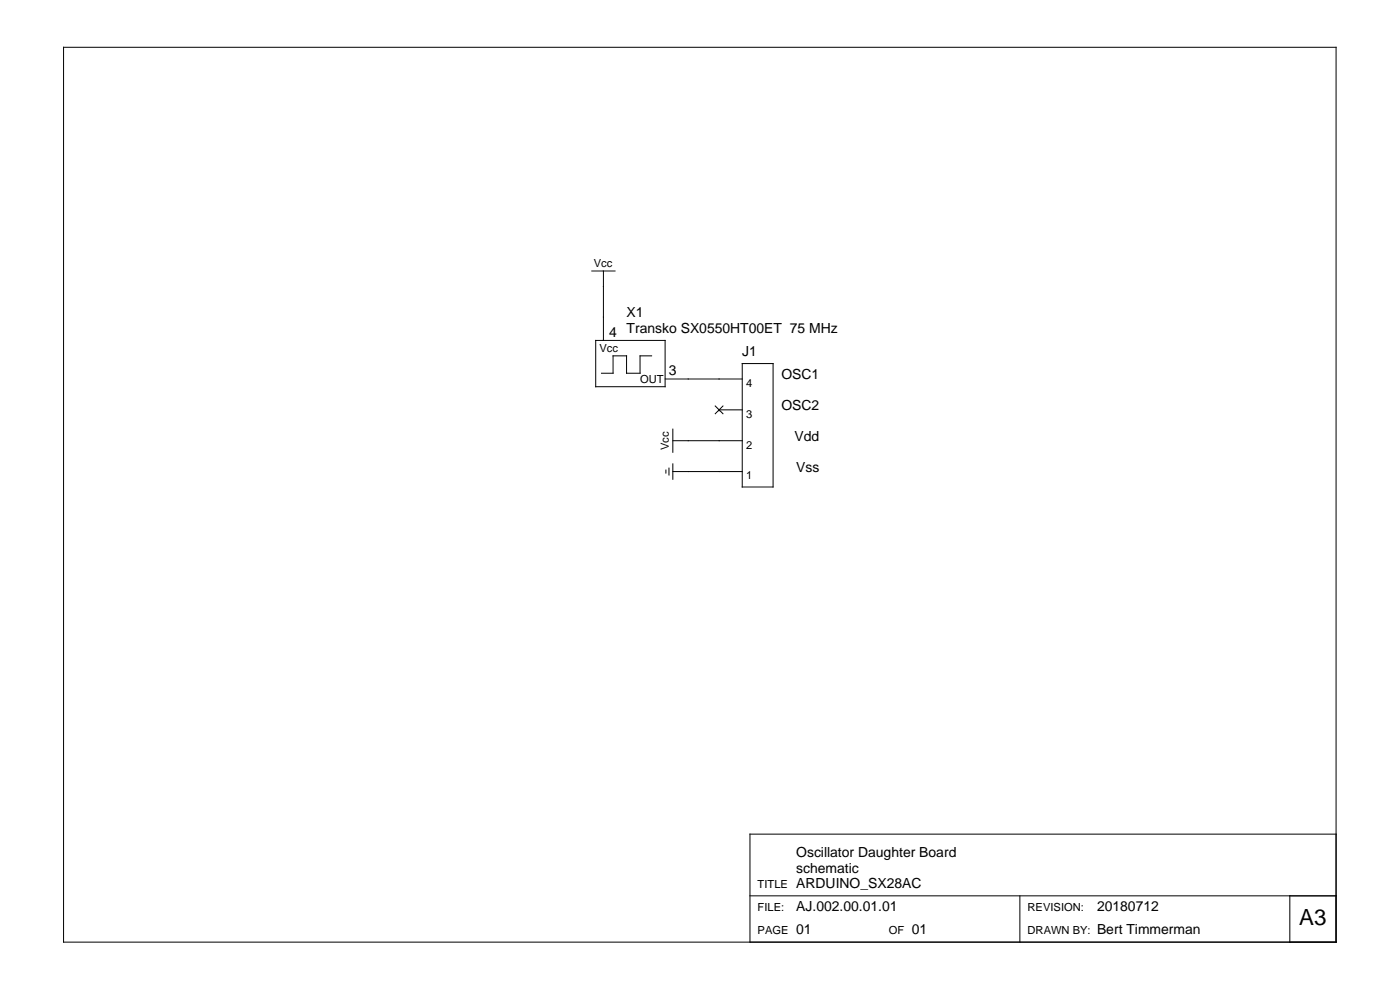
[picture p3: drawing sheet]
<svg xmlns="http://www.w3.org/2000/svg" width="420mm" height="297mm" viewBox="0 0 420 297" stroke-linecap="round" stroke-linejoin="round" font-family="sans-serif">
<defs><g id="words">
<text font-size="6.7" x="389.9" y="277.5">A3</text>
<g font-size="4.2">
<text x="188" y="95.2">X1</text>
<text x="182.8" y="101">4</text>
<text x="188" y="99.8">Transko SX0550HT00ET 75 MHz</text>
<text x="222.8" y="106.8">J1</text>
<text x="200.8" y="112.6">3</text>
<text x="234.5" y="113.7">OSC1</text>
<text x="234.5" y="123">OSC2</text>
<text x="238.5" y="132.2">Vdd</text>
<text x="238.9" y="141.5">Vss</text>
<text x="239" y="257.2">Oscillator Daughter Board</text>
<text x="239" y="261.8">schematic</text>
<text x="239" y="266.5">ARDUINO_SX28AC</text>
<text x="239" y="273.4">AJ.002.00.01.01</text>
<text x="329.2" y="273.4">20180712</text>
<text x="239" y="280.4">01</text>
<text x="273.7" y="280.4">01</text>
<text x="329.2" y="280.4">Bert Timmerman</text>
</g>
<g font-size="3.3">
<text x="178.2" y="80.2">Vcc</text>
<text x="179.9" y="105.6">Vcc</text>
<text x="192.1" y="114.9">OUT</text>
<text x="223.9" y="116.1">4</text>
<text x="223.9" y="125.3">3</text>
<text x="200.8" y="135.1" transform="rotate(-90 200.8 135.1)">Vcc</text>
<text x="223.9" y="134.6">2</text>
<text x="223.9" y="143.8">1</text>
<text x="227.4" y="266.5">TITLE</text>
<text x="227.4" y="273.4">FILE:</text>
<text x="308.4" y="273.4">REVISION:</text>
<text x="227.4" y="280.4">PAGE</text>
<text x="266.7" y="280.4">OF</text>
<text x="308.4" y="280.4">DRAWN BY:</text>
</g>
</g></defs>
<g fill="none" stroke="#000" stroke-width=".3">
<path d="M19.1 14.2h381.9v268.5h-381.9zM177.6 81.3h7M181.1 81.3v20.8M178.8 102.1h20.8v13.9h-20.8zM195.6 106.8h-3.5v5.2h-4.1v-5.2h-4v5.2h-3.5M199.6 113.7h23.2M222.8 109.1h9.2v37h-9.2zM201.9 132.2h20.9M201.9 128.8v6.9M201.9 139.2v4.6M214.7 121.8l2.3 2.3M215.8 123h.1"/>
<path d="M215.8 123h7M217 121.8l-2.3 2.3M199.8 141v1M200.8 140.4v2.1M201.9 141.5h20.9M401 250.3h-175.9v32.4M225.1 268.8h175.9M306.1 268.8v13.9M387.1 268.8v13.9"/>
</g>
<use href="#words"/>
</svg>
